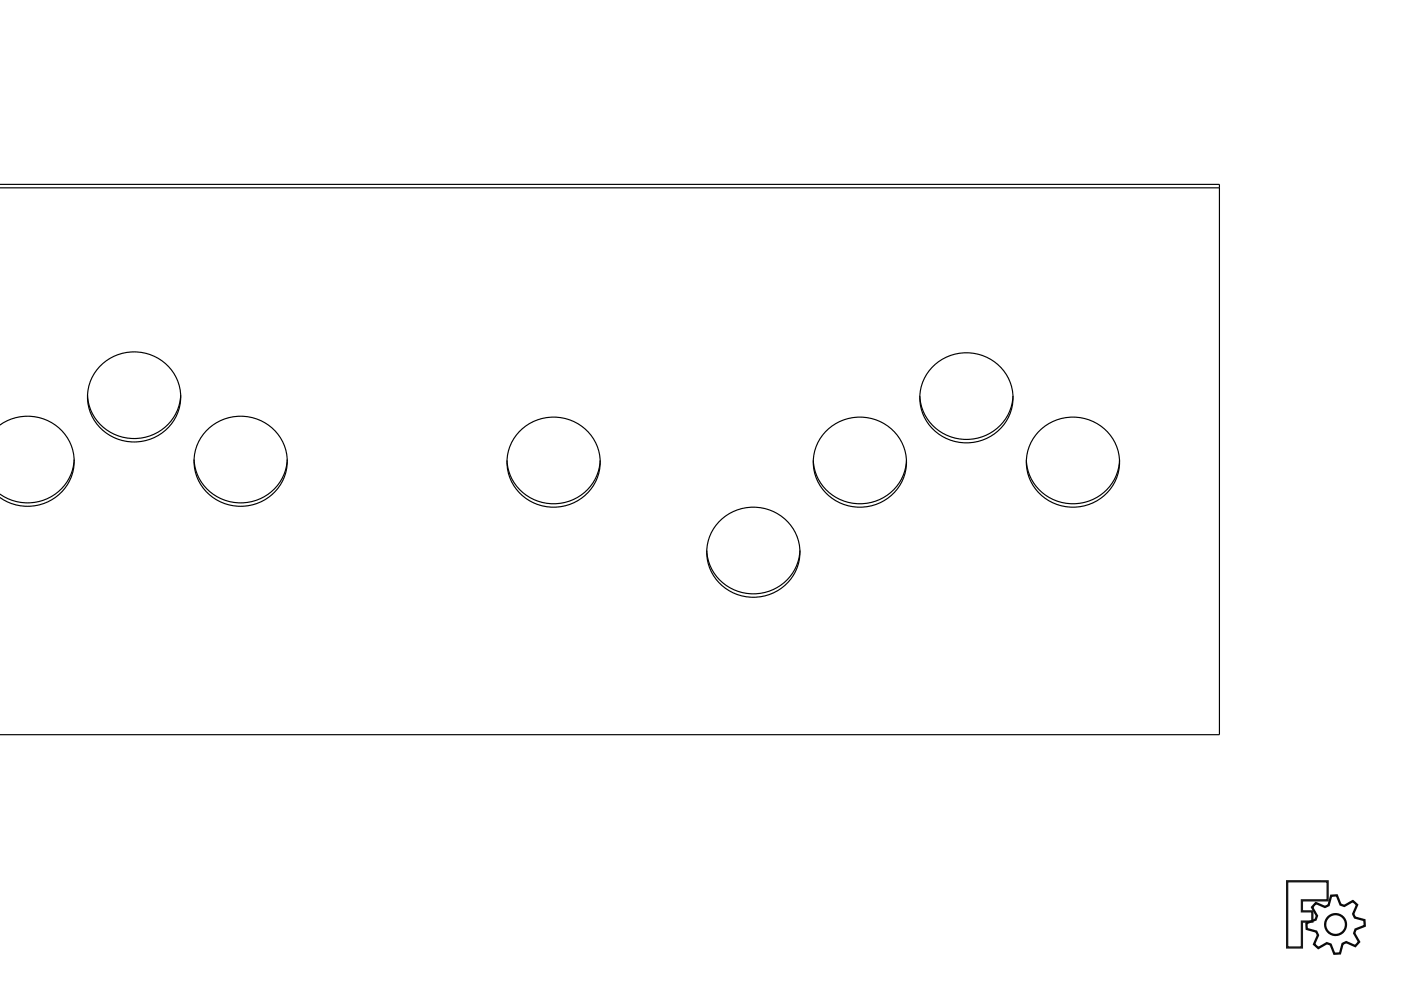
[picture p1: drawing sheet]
<svg xmlns="http://www.w3.org/2000/svg" width="420mm" height="297mm" viewBox="0 0 420 297" stroke-linecap="round" stroke-linejoin="round" font-family="sans-serif">
<path d="M386 264.2h12.2v5.7h-7.8v3.3h3.2v3h-3.2v7.8h-4.4z" fill="none" stroke="#161616" stroke-width=".68" stroke-linecap="butt"/>
<g fill="none" stroke="#090909" stroke-width=".68" stroke-linecap="butt">
<path d="M394.6 270.7l2.8 1.2 1-.6 .8-2.8 1.7-.1 1.1 2.7 1.1 .4 2.6-1.4 1.3 1.1-1.2 2.7 .5 1.1 2.9 .8 .1 1.7-2.8 1.1-.4 1.1 1.5 2.6-1.2 1.3-2.7-1.2-1.1 .5-.7 2.9-1.8 .1-1-2.8-1.2-.4-2.5 1.5-1.3-1.2 1.2-2.7-.5-1.1-2.9-.8-.1-1.7 2.8-1.1 .4-1.1-1.5-2.6z"/>
<circle cx="400.5" cy="277.1" r="3.1"/>
</g>
<g fill="none" stroke="#000" stroke-width=".35">
<path d="M.2 55.3h365.5v164.9h-365.5M.2 56.3h365.5M26.3 118.5a14 14 0 0 0 13.9 12.9 14 14 0 0 0 14-12.9M29.8 109.9a14 14 0 0 1 15.9-3.3 14 14 0 0 1 8.4 13.8 14 14 0 0 1-14.6 12.1 14 14 0 0 1-13.3-13.5 13.2 13.2 0 0 1 3.6-9.1zM275.9 118.7a14 14 0 0 0 13.9 13 14 14 0 0 0 14-13M279.4 110.2a14 14 0 0 1 15.9-3.4 14 14 0 0 1 8.4 13.9 14 14 0 0 1-14.6 12 14 14 0 0 1-13.3-13.5 13.2 13.2 0 0 1 3.6-9zM.2 127.2a13.9 13.9 0 0 1 16.2 0 13.9 13.9 0 0 1 5.1 15.3 14.2 14.2 0 0 1-21.3 6.8M22.2 137.7a14 14 0 0 1-22 10.6M58.2 137.7a14 14 0 0 0 14 13 14 14 0 0 0 13.9-13M61.8 129.2a14 14 0 0 1 15.9-3.4 14 14 0 0 1 8.4 13.9 14 14 0 0 1-14.6 12 14 14 0 0 1-13.3-13.4 13.2 13.2 0 0 1 3.6-9.1zM152.1 138a14 14 0 0 0 13.9 13 14 14 0 0 0 14-13M155.6 129.5a14 14 0 0 1 15.9-3.4 14 14 0 0 1 8.4 13.9 14 14 0 0 1-14.6 12 14 14 0 0 1-13.3-13.5 13.2 13.2 0 0 1 3.6-9z"/>
<path d="M243.9 138a14 14 0 0 0 14 13 14 14 0 0 0 13.9-13M247.5 129.5a14 14 0 0 1 15.9-3.4 14 14 0 0 1 8.4 13.9 14 14 0 0 1-14.6 12 14 14 0 0 1-13.3-13.5 13.2 13.2 0 0 1 3.6-9zM307.8 138a14 14 0 0 0 14 13 14 14 0 0 0 13.9-13M311.4 129.5a14 14 0 0 1 15.9-3.4 14 14 0 0 1 8.4 13.9 14 14 0 0 1-14.6 12 14 14 0 0 1-13.3-13.5 13.2 13.2 0 0 1 3.6-9zM215.5 156.5a14 14 0 0 1 15.9-3.4 14 14 0 0 1 8.4 13.9 14 14 0 0 1-14.6 12 14 14 0 0 1-13.3-13.5 13.2 13.2 0 0 1 3.6-9zM212 165a14 14 0 0 0 13.9 13 14 14 0 0 0 14-13"/>
</g>
</svg>
